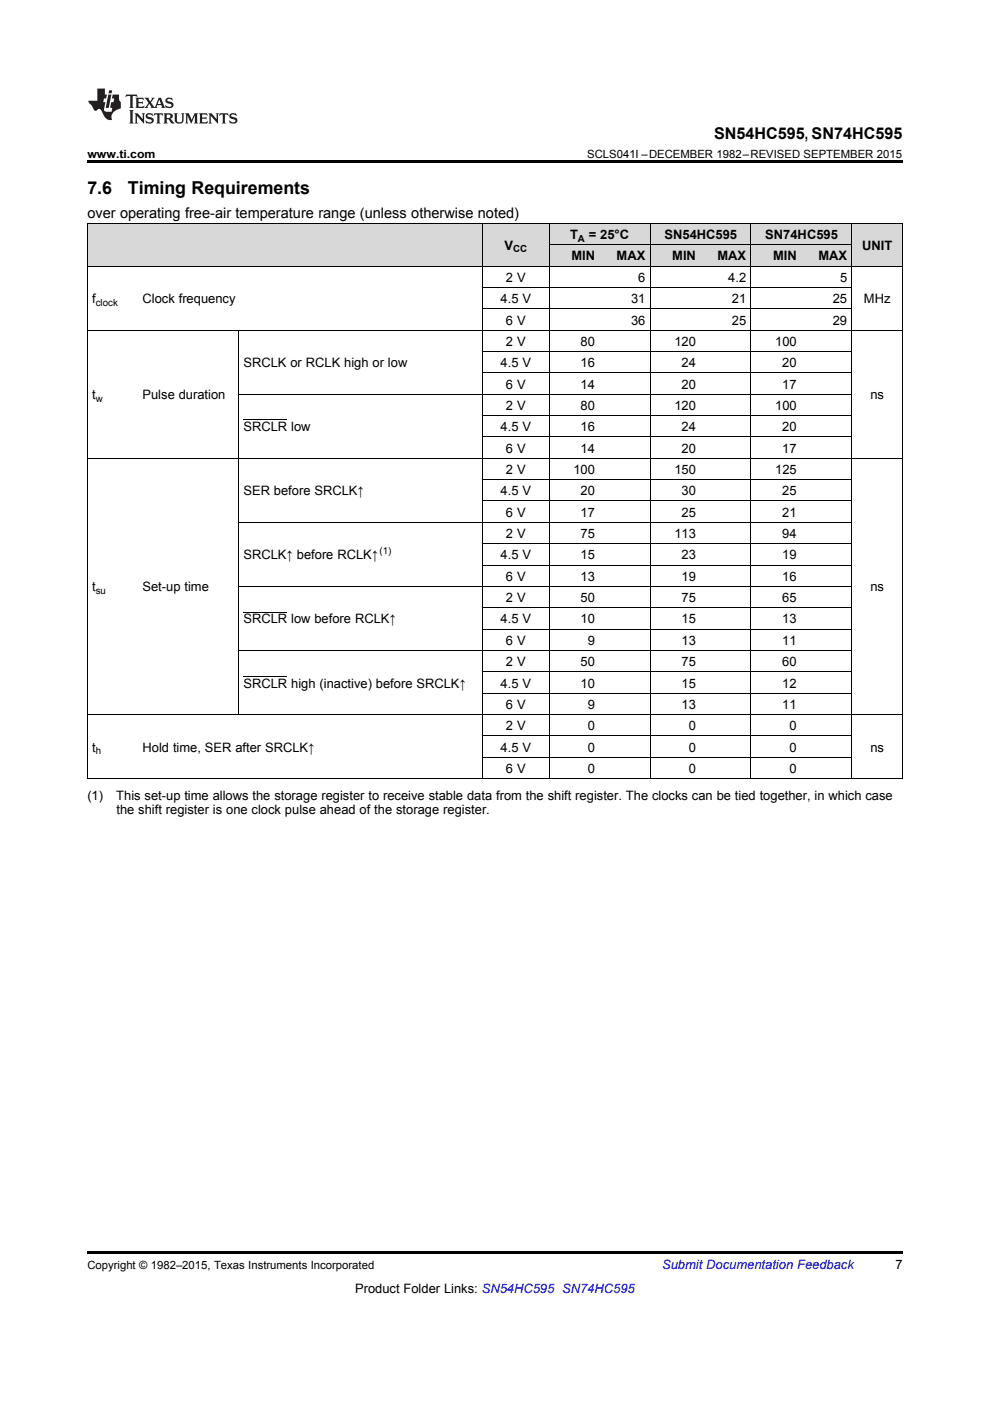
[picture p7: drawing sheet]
<svg xmlns="http://www.w3.org/2000/svg" width="210mm" height="297mm" viewBox="0 0 210 297" stroke-linecap="round" stroke-linejoin="round" font-family="sans-serif">
<defs><g id="words">
<g font-size="3.8">
<text x="18.5" y="41.2">7.6</text>
<text x="27.1" y="41.2">Timing Requirements</text>
</g>
<text font-size="3.4" x="151.4" y="29.5">SN54HC595, SN74HC595</text>
<text font-size="3.1" x="18.5" y="46.2">over operating free-air temperature range (unless otherwise noted)</text>
<g font-size="2.7">
<text x="107" y="53">V</text>
<text x="120.9" y="50.7">T</text>
<text x="124.8" y="50.7">=</text>
<text x="127.3" y="50.7">25°C</text>
<text x="140.9" y="50.7">SN54HC595</text>
<text x="162.3" y="50.7">SN74HC595</text>
<text x="182.8" y="53">UNIT</text>
<text x="107.3" y="59.8">2 V</text>
<text x="121.1" y="55.2">MIN</text>
<text x="130.7" y="55.2">MAX</text>
<text x="135.3" y="59.8">6</text>
<text x="142.5" y="55.2">MIN</text>
<text x="152.1" y="55.2">MAX</text>
<text x="154.4" y="59.8">4.2</text>
<text x="163.9" y="55.2">MIN</text>
<text x="173.5" y="55.2">MAX</text>
<text x="178.1" y="59.8">5</text>
<text x="19.5" y="64.3">f</text>
<text x="30.2" y="64.3">Clock frequency</text>
<text x="106.2" y="64.3">4.5 V</text>
<text x="133.8" y="64.3">31</text>
<text x="155.2" y="64.3">21</text>
<text x="176.6" y="64.3">25</text>
<text x="183.2" y="64.3">MHz</text>
<text x="107.3" y="68.8">6 V</text>
<text x="133.8" y="68.8">36</text>
<text x="155.2" y="68.8">25</text>
<text x="176.6" y="68.8">29</text>
<text x="51.6" y="77.9">SRCLK or RCLK high or low</text>
<text x="106.2" y="77.9">4.5 V</text>
<text x="107.3" y="73.3">2 V</text>
<text x="123.1" y="73.3">80</text>
<text x="123.1" y="77.9">16</text>
<text x="143" y="73.3">120</text>
<text x="144.5" y="77.9">24</text>
<text x="164.4" y="73.3">100</text>
<text x="165.9" y="77.9">20</text>
<text x="107.3" y="82.4">6 V</text>
<text x="123.1" y="82.4">14</text>
<text x="144.5" y="82.4">20</text>
<text x="165.9" y="82.4">17</text>
<text x="19.5" y="84.7">t</text>
<text x="30.2" y="84.7">Pulse duration</text>
<text x="107.3" y="86.9">2 V</text>
<text x="123.1" y="86.9">80</text>
<text x="143" y="86.9">120</text>
<text x="164.4" y="86.9">100</text>
<text x="184.6" y="84.7">ns</text>
<text x="51.6" y="91.4">SRCLR low</text>
<text x="106.2" y="91.4">4.5 V</text>
<text x="107.3" y="96">6 V</text>
<text x="123.1" y="91.4">16</text>
<text x="123.1" y="96">14</text>
<text x="144.5" y="91.4">24</text>
<text x="144.5" y="96">20</text>
<text x="165.9" y="91.4">20</text>
<text x="165.9" y="96">17</text>
<text x="107.3" y="100.5">2 V</text>
<text x="121.6" y="100.5">100</text>
<text x="143" y="100.5">150</text>
<text x="164.4" y="100.5">125</text>
<text x="51.6" y="105">SER before SRCLK↑</text>
<text x="106.2" y="105">4.5 V</text>
<text x="123.1" y="105">20</text>
<text x="144.5" y="105">30</text>
<text x="165.9" y="105">25</text>
<text x="107.3" y="109.6">6 V</text>
<text x="123.1" y="109.6">17</text>
<text x="144.5" y="109.6">25</text>
<text x="165.9" y="109.6">21</text>
<text x="51.6" y="118.6">SRCLK↑ before RCLK↑</text>
<text x="106.2" y="118.6">4.5 V</text>
<text x="107.3" y="114.1">2 V</text>
<text x="123.1" y="114.1">75</text>
<text x="123.1" y="118.6">15</text>
<text x="143" y="114.1">113</text>
<text x="144.5" y="118.6">23</text>
<text x="165.9" y="114.1">94</text>
<text x="165.9" y="118.6">19</text>
<text x="19.5" y="125.4">t</text>
<text x="30.2" y="125.4">Set-up time</text>
<text x="107.3" y="123.1">6 V</text>
<text x="123.1" y="123.1">13</text>
<text x="144.5" y="123.1">19</text>
<text x="165.9" y="123.1">16</text>
<text x="184.6" y="125.4">ns</text>
<text x="107.3" y="127.7">2 V</text>
<text x="123.1" y="127.7">50</text>
<text x="144.5" y="127.7">75</text>
<text x="165.9" y="127.7">65</text>
<text x="51.6" y="132.2">SRCLR low before RCLK↑</text>
<text x="106.2" y="132.2">4.5 V</text>
<text x="107.3" y="136.7">6 V</text>
<text x="123.1" y="132.2">10</text>
<text x="124.6" y="136.7">9</text>
<text x="144.5" y="132.2">15</text>
<text x="144.5" y="136.7">13</text>
<text x="165.9" y="132.2">13</text>
<text x="165.9" y="136.7">11</text>
<text x="107.3" y="141.2">2 V</text>
<text x="123.1" y="141.2">50</text>
<text x="144.5" y="141.2">75</text>
<text x="165.9" y="141.2">60</text>
<text x="51.6" y="145.8">SRCLR high (inactive) before SRCLK↑</text>
<text x="106.2" y="145.8">4.5 V</text>
<text x="123.1" y="145.8">10</text>
<text x="144.5" y="145.8">15</text>
<text x="165.9" y="145.8">12</text>
<text x="107.3" y="150.3">6 V</text>
<text x="107.3" y="154.8">2 V</text>
<text x="124.6" y="150.3">9</text>
<text x="124.6" y="154.8">0</text>
<text x="144.5" y="150.3">13</text>
<text x="146" y="154.8">0</text>
<text x="165.9" y="150.3">11</text>
<text x="167.4" y="154.8">0</text>
<text x="19.5" y="159.4">t</text>
<text x="30.2" y="159.4">Hold time, SER after SRCLK↑</text>
<text x="106.2" y="159.4">4.5 V</text>
<text x="124.6" y="159.4">0</text>
<text x="146" y="159.4">0</text>
<text x="167.4" y="159.4">0</text>
<text x="184.6" y="159.4">ns</text>
<text x="107.3" y="163.9">6 V</text>
<text x="124.6" y="163.9">0</text>
<text x="146" y="163.9">0</text>
<text x="167.4" y="163.9">0</text>
<text x="18.5" y="169.6">(1)</text>
<text x="24.7" y="169.6">This set-up time allows the storage register to receive stable data from the shift register. The clocks can be tied together, in which case</text>
<text x="24.7" y="172.7">the shift register is one clock pulse ahead of the storage register.</text>
<text x="189.8" y="269">7</text>
<text x="75.3" y="274.1">Product Folder Links: SN54HC595 SN74HC595</text>
</g>
<text font-size="2.7" fill="#0000c8" x="140.4" y="269">Submit Documentation Feedback</text>
<g font-size="2.4">
<text x="18.5" y="33.6">www.ti.com</text>
<text x="124.5" y="33.6">SCLS041I –DECEMBER 1982–REVISED SEPTEMBER 2015</text>
<text x="18.5" y="269">Copyright © 1982–2015, Texas Instruments Incorporated</text>
</g>
<g font-size="2.1">
<text x="108.8" y="53.5">CC</text>
<text x="122.5" y="51.3">A</text>
<text x="20.3" y="64.8">clock</text>
<text x="20.3" y="85.2">w</text>
<text x="80.5" y="117.5">(1)</text>
<text x="20.3" y="126">su</text>
<text x="20.3" y="159.9">h</text>
</g>
</g></defs>
<g fill="#d8d8d8">
<path d="M18.5 47.4h10.7v9.1h-10.7z"/>
<path d="M29.2 47.4h21.4v9.1h-21.4z"/>
<path d="M50.6 47.4h51.7v9.1h-51.7z"/>
<path d="M102.3 47.4h14.2v9.1h-14.2z"/>
<path d="M116.5 51.9h10.7v4.6h-10.7z"/>
<path d="M127.2 51.9h10.7v4.6h-10.7z"/>
<path d="M137.9 51.9h10.7v4.6h-10.7z"/>
<path d="M148.6 51.9h10.7v4.6h-10.7z"/>
<path d="M159.3 51.9h10.7v4.6h-10.7z"/>
<path d="M170 51.9h10.7v4.6h-10.7z"/>
<path d="M180.7 47.4h10.6v9.1h-10.6z"/>
<path d="M116.5 47.4h10.7v4.5h-10.7z"/>
<path d="M127.2 47.4h10.7v4.5h-10.7z"/>
<path d="M137.9 47.4h10.7v4.5h-10.7z"/>
<path d="M148.6 47.4h10.7v4.5h-10.7z"/>
<path d="M159.3 47.4h10.7v4.5h-10.7z"/>
<path d="M170 47.4h10.7v4.5h-10.7z"/>
</g>
<g fill="#000">
<path d="M18.5 34.1h172.9v.5h-172.9zM18.5 165.1h.1zM50.5 165.1h.1zM102.2 165.1h.1zM116.4 165.1h.1zM127.1 165.1h.1zM137.8 165.1h.1zM148.5 165.1h.1zM159.2 165.1h.1zM169.9 165.1h.1zM180.6 165.1h.1zM191.2 165.1h.1z"/>
<path d="M18.5 265.2h172.9v.5h-172.9z"/>
</g>
<g fill="none" stroke="#000" stroke-width=".21">
<path d="M18.5 56.4h172.8M18.5 47.4h172.8M18.6 47.4v117.7M102.2 47.4v117.7M116.5 47.4v117.7M116.5 51.9h64.1M137.9 47.4v117.7M159.2 47.4v117.7M180.6 47.4v117.7M191.3 47.4v117.7M18.5 70h172.8M50.5 70v81.5"/>
<path d="M102.3 79h78.3M102.3 74.5h78.3M102.3 65.5h78.3M102.3 60.9h78.3M18.5 97.2h172.8M50.6 83.6h130M102.3 92.6h78.3M102.3 88.1h78.3M50.6 110.7h130M102.3 119.8h78.3M102.3 115.3h78.3M102.3 106.2h78.3"/>
<path d="M102.3 101.7h78.3M50.6 137.9h130M50.6 124.3h130M102.3 133.4h78.3M102.3 128.8h78.3M18.5 151.5h172.8M102.3 156h78.3M102.3 147h78.3M102.3 142.4h78.3M18.5 165.1h172.8M102.3 160.5h78.3"/>
</g>
<g fill="#231f20">
<path d="M26.7 20.1l-.1 .5 .4-.2h.6v.1v2l-.2 .4h.9l-.2-.4v-2l.1-.1h.5l.4 .2-.1-.5zM28.7 20.7l.2 .4v1.4l-.2 .4h1.8l.1-.6a1.01 1.01 0 0 1-1.2 .2v-.6l.9 .2v-.7l-.4 .2h-.5v-.6h.7l.4 .2-.1-.5zM30.6 20.7l.9 1.1-.9 1.1h.8l-.1-.3 .4-.6 .4 .7-.2 .2h1.5l-.2-.2 .1-.4h.9l.1 .4-.1 .2h.9l-1-2.2h-.5l-.8 2.1-.8-1.1 .8-1h-.7l.1 .3-.4 .5-.3-.6 .2-.2zM33.8 21.1l.3 .9h-.7zM35.3 20.9a.61 .61 0 0 0-.2 .6 .61 .61 0 0 0 .6 .4l.5 .2 .2 .2a.86 .86 0 0 1-1.4-.1l.2 .7 .1-.1a1.08 1.08 0 0 0 1.5-.6 1.1 1.1 0 0 0-1.2-.8l-.1-.3 .4-.1 .7 .3-.1-.6zM27.4 23.3l.2 .4v2.1l-.2 .4h1l-.3-.4v-2.1l.3-.4zM28.5 24l.2 .4v1.4l-.2 .4h.8l-.3-.4v-1.2l1.6 1.6v-1.8l.1-.4h-.6l.2 .4v.9l-1.1-1.3zM31.1 24.1a.61 .61 0 0 0-.2 .7 .61 .61 0 0 0 .6 .4l.5 .2 .2 .2a.86 .86 0 0 1-1.4-.1l.2 .7 .1-.1a1.08 1.08 0 0 0 1.5-.6 1.09 1.09 0 0 0-1.2-.8l-.1-.3 .4-.1 .8 .3-.2-.6zM32.7 24l-.1 .6 .4-.3 .4 .1v1.4l-.3 .4h.9l-.2-.4v-1.4l.4-.1 .4 .3-.1-.6zM34.7 24l.2 .4v1.4l-.2 .4h.9l-.2-.2-.1-.7 .6 .2a.74 .74 0 0 0 1.1 .6l-.9-.9a.57 .57 0 0 0 .5-.9l-.5-.3zM35.4 24.3h.1a.44 .44 0 0 1 .5 .1 .44 .44 0 0 1 .1 .5l-.8 .1zM36.8 24l.2 .2a2.28 2.28 0 0 0 .4 1.9 .97 .97 0 0 0 1.5-.7v-1l.2-.4h-.7l.2 .2a1.82 1.82 0 0 1-.2 1.7h-.7l-.1-.2-.1-1.3 .2-.4zM39.2 24l.3 .4v1.4l-.3 .4h.7l-.2-.4v-1.3l.8 1.7 .8-1.7v1.3l-.2 .4h.9l-.2-.4v-1.4l.2-.4h-.8l-.6 1.4-.6-1.4zM42.2 24l.2 .4v1.4l-.2 .4h1.7l.2-.6a1.01 1.01 0 0 1-1.2 .2v-.6l.9 .1v-.6l-.4 .2h-.5v-.6h.7l.4 .2-.1-.5zM44.2 24l.2 .4v1.4l-.2 .4h.7l-.2-.4v-1.2l1.5 1.6v-1.8l.2-.4h-.7l.2 .4v.9l-1.1-1.3zM46.6 24l-.1 .6 .4-.3 .3 .1v1.4l-.2 .4h.9l-.2-.4v-1.4l.4-.1 .3 .3-.1-.6zM48.8 24.1a.61 .61 0 0 0-.2 .7 .61 .61 0 0 0 .6 .4l.6 .2 .1 .2a.86 .86 0 0 1-1.3-.1l.1 .7 .2-.1a1.08 1.08 0 0 0 1.4-.6 1.1 1.1 0 0 0-1.2-.8l-.1-.3 .4-.1 .8 .3-.2-.6z"/>
<path d="M20.6 18.8v2.6h-1.9l.1 .3 .9 1.2a.57 .57 0 0 0 .4 .6 .57 .57 0 0 0 .7-.4l.5 .1 .5 .9a1.48 1.48 0 0 0 2 1.3 1.5 1.5 0 0 1 .9-2.1l.9-.3a3.4 3.4 0 0 0-.4-2.1v-.9h-1.3l-.2 .9h.5l-.1 .8h-.5l-.2 .9v.2l.4 .1-.2 .8a1.88 1.88 0 0 1-1.5-.3l.3-1.7h-.5l.1-.8h.5l.2-.9h-.5v-1.2zM23 20l-.6 2.9h.7l.5-2.9zM23.1 19.2l-.1 .6h.7l.1-.6z"/>
</g>
<path d="M51.6 89h9.3M51.6 129.8h9.3M51.6 143.4h9.3" fill="none" stroke="#000" stroke-width=".21"/>
<use href="#words"/>
</svg>
